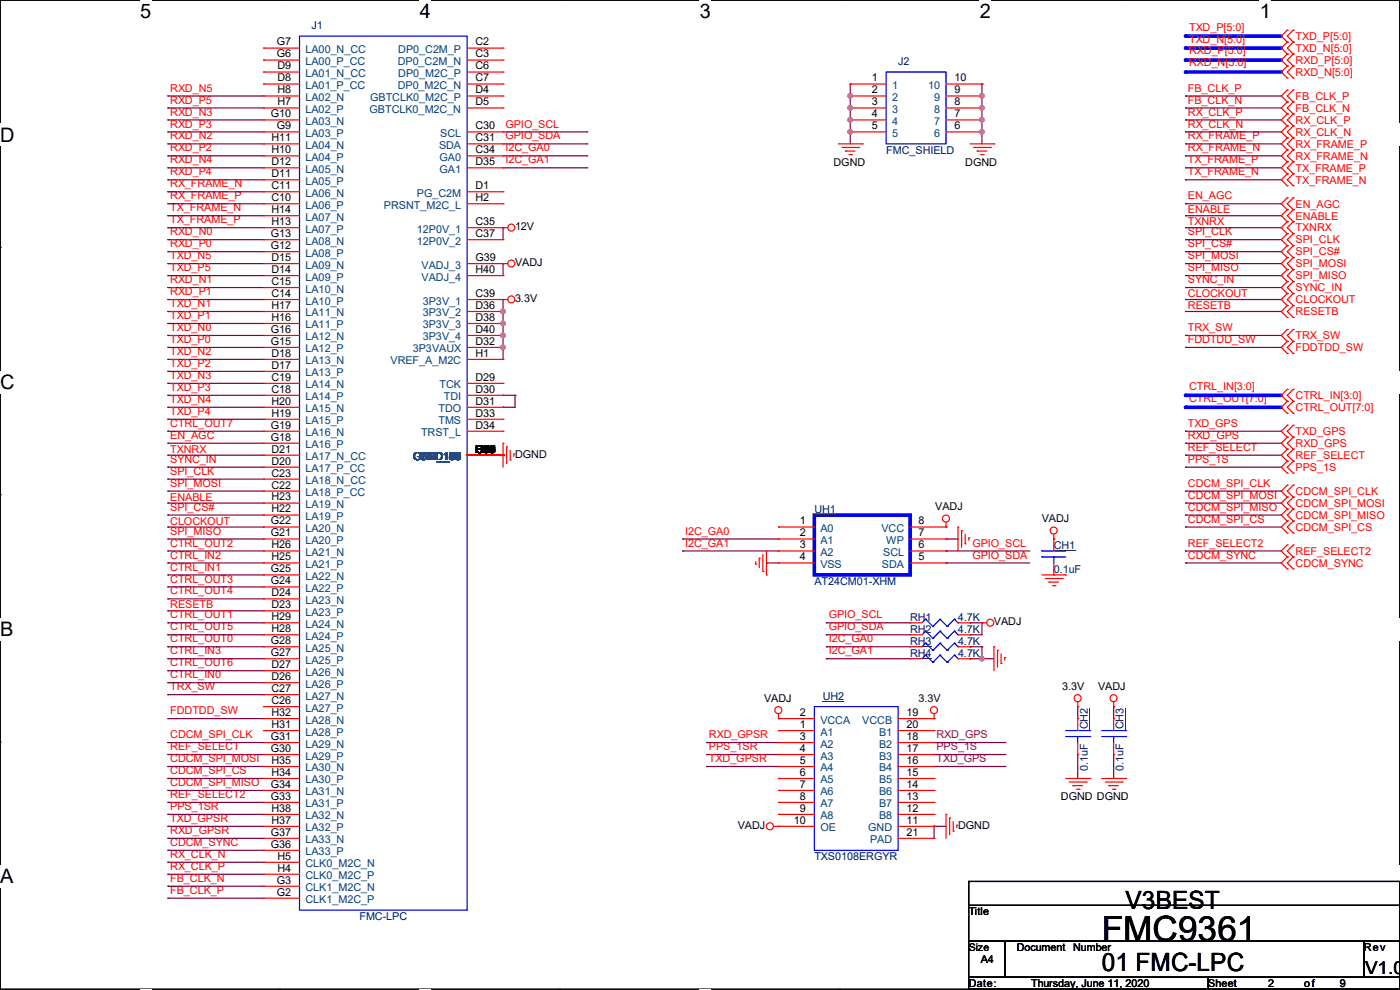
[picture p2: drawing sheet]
<svg xmlns="http://www.w3.org/2000/svg" width="297mm" height="210mm" viewBox="0 0 297 210" stroke-linecap="round" stroke-linejoin="round" font-family="sans-serif">
<defs><g id="words">
<text font-size="7.4" x="233.7" y="199.7">FMC9361</text>
<g font-size="5.3">
<text x="238.8" y="192.8">V3BEST</text>
<text x="233.7" y="206">01 FMC-LPC</text>
</g>
<g font-size="4.2">
<text x="29.7" y="3.9">5</text>
<text x="89.1" y="3.9">4</text>
<text x="148.5" y="3.9">3</text>
<text x="207.9" y="3.9">2</text>
<text x="267.3" y="3.9">1</text>
<text x="0" y="30.1">D</text>
<text x="0" y="82.5">C</text>
<text x="0" y="135">B</text>
<text x="0" y="187.4">A</text>
<text x="297" y="187.4">A</text>
</g>
<text font-size="3.8" x="289.6" y="206.6">V1.0</text>
<g font-size="2.3">
<text x="58.7" y="9.7">G7</text>
<text x="100.9" y="9.7">C2</text>
<text x="58.7" y="12.2">G6</text>
<text x="58.8" y="14.7">D9</text>
<text x="58.8" y="17.3">D8</text>
<text x="100.9" y="12.2">C3</text>
<text x="100.9" y="14.7">C6</text>
<text x="100.9" y="17.3">C7</text>
<text x="185" y="17.3">1</text>
<text x="202.5" y="17.3">10</text>
<text x="58.8" y="19.8">H8</text>
<text x="58.8" y="22.4">H7</text>
<text x="100.9" y="19.8">D4</text>
<text x="100.9" y="22.4">D5</text>
<text x="185" y="19.8">2</text>
<text x="185" y="22.4">3</text>
<text x="202.5" y="22.4">8</text>
<text x="202.5" y="19.8">9</text>
<text x="57.4" y="24.9">G10</text>
<text x="57.6" y="30">H11</text>
<text x="58.7" y="27.4">G9</text>
<text x="100.9" y="27.4">C30</text>
<text x="100.9" y="30">C31</text>
<text x="185" y="24.9">4</text>
<text x="185" y="27.4">5</text>
<text x="202.5" y="27.4">6</text>
<text x="202.5" y="24.9">7</text>
<text x="57.6" y="32.5">H10</text>
<text x="57.6" y="35.1">D12</text>
<text x="100.9" y="32.5">C34</text>
<text x="100.9" y="35.1">D35</text>
<text x="176.8" y="35.1">DGND</text>
<text x="204.8" y="35.1">DGND</text>
<text x="57.6" y="37.6">D11</text>
<text x="57.6" y="40.1">C11</text>
<text x="100.9" y="40.1">D1</text>
<text x="57.6" y="42.7">C10</text>
<text x="57.6" y="45.2">H14</text>
<text x="57.6" y="47.8">H13</text>
<text x="100.9" y="42.7">H2</text>
<text x="100.9" y="47.8">C35</text>
<text x="57.4" y="50.3">G13</text>
<text x="57.4" y="52.8">G12</text>
<text x="100.9" y="50.3">C37</text>
<text x="109.3" y="48.9">12V</text>
<text x="57.6" y="55.4">D15</text>
<text x="57.6" y="57.9">D14</text>
<text x="100.9" y="55.4">G39</text>
<text x="100.9" y="57.9">H40</text>
<text x="109.3" y="56.5">VADJ</text>
<text x="57.6" y="60.5">C15</text>
<text x="57.6" y="63">C14</text>
<text x="57.6" y="65.5">H17</text>
<text x="100.9" y="63">C39</text>
<text x="100.9" y="65.5">D36</text>
<text x="109.3" y="64.1">3.3V</text>
<text x="57.4" y="70.6">G16</text>
<text x="57.6" y="68.1">H16</text>
<text x="100.9" y="68.1">D38</text>
<text x="100.9" y="70.6">D40</text>
<text x="57.4" y="73.2">G15</text>
<text x="57.6" y="75.7">D18</text>
<text x="100.9" y="73.2">D32</text>
<text x="100.9" y="75.7">H1</text>
<text x="57.6" y="78.2">D17</text>
<text x="57.6" y="80.8">C19</text>
<text x="57.6" y="83.3">C18</text>
<text x="100.9" y="80.8">D29</text>
<text x="100.9" y="83.3">D30</text>
<text x="57.6" y="85.9">H20</text>
<text x="57.6" y="88.4">H19</text>
<text x="100.9" y="85.9">D31</text>
<text x="100.9" y="88.4">D33</text>
<text x="57.4" y="90.9">G19</text>
<text x="57.4" y="93.5">G18</text>
<text x="100.9" y="90.9">D34</text>
<text x="57.6" y="96">D21</text>
<text x="57.6" y="98.6">D20</text>
<text x="57.6" y="101.1">C23</text>
<text x="100.9" y="96">C28</text>
<text x="100.9" y="96">C36</text>
<text x="100.9" y="96">G35</text>
<text x="100.9" y="96">G14</text>
<text x="100.9" y="96">H15</text>
<text x="100.9" y="96">C13</text>
<text x="100.9" y="96">H24</text>
<text x="100.9" y="96">G11</text>
<text x="100.9" y="96">D22</text>
<text x="100.9" y="96">C16</text>
<text x="100.9" y="96">D10</text>
<text x="100.9" y="96">C8</text>
<text x="100.9" y="96">G4</text>
<text x="100.9" y="96">D3</text>
<text x="100.9" y="96">D7</text>
<text x="100.9" y="96">D13</text>
<text x="100.9" y="96">H18</text>
<text x="100.9" y="96">C38</text>
<text x="100.9" y="96">C21</text>
<text x="100.9" y="96">G23</text>
<text x="100.9" y="96">D37</text>
<text x="100.9" y="96">C9</text>
<text x="100.9" y="96">H3</text>
<text x="100.9" y="96">D39</text>
<text x="100.9" y="96">C24</text>
<text x="100.9" y="96">C1</text>
<text x="100.9" y="96">C4</text>
<text x="100.9" y="96">G38</text>
<text x="100.9" y="96">H39</text>
<text x="100.9" y="96">H21</text>
<text x="100.9" y="96">H30</text>
<text x="100.9" y="96">C40</text>
<text x="100.9" y="96">H36</text>
<text x="100.9" y="96">D16</text>
<text x="100.9" y="96">C32</text>
<text x="100.9" y="96">C25</text>
<text x="100.9" y="96">H6</text>
<text x="100.9" y="96">C17</text>
<text x="100.9" y="96">G8</text>
<text x="100.9" y="96">C12</text>
<text x="100.9" y="96">C5</text>
<text x="100.9" y="96">H9</text>
<text x="100.9" y="96">G26</text>
<text x="100.9" y="96">G5</text>
<text x="100.9" y="96">G1</text>
<text x="100.9" y="96">G20</text>
<text x="100.9" y="96">D19</text>
<text x="100.9" y="96">H12</text>
<text x="100.9" y="96">G40</text>
<text x="100.9" y="96">D28</text>
<text x="100.9" y="96">C29</text>
<text x="100.9" y="96">D2</text>
<text x="100.9" y="96">C33</text>
<text x="100.9" y="96">G29</text>
<text x="100.9" y="96">G17</text>
<text x="100.9" y="96">D6</text>
<text x="100.9" y="96">G32</text>
<text x="100.9" y="96">C20</text>
<text x="100.9" y="96">H27</text>
<text x="100.9" y="96">D25</text>
<text x="100.9" y="96">H33</text>
<text x="109.3" y="97.1">DGND</text>
<text x="57.6" y="103.6">C22</text>
<text x="57.6" y="106.2">H23</text>
<text x="57.4" y="111.3">G22</text>
<text x="57.4" y="113.8">G21</text>
<text x="57.6" y="108.7">H22</text>
<text x="169.7" y="111.3">1</text>
<text x="169.7" y="113.8">2</text>
<text x="194.9" y="111.3">8</text>
<text x="194.9" y="113.8">7</text>
<text x="198.4" y="108.3">VADJ</text>
<text x="221" y="110.8">VADJ</text>
<text x="57.6" y="116.3">H26</text>
<text x="57.6" y="118.9">H25</text>
<text x="169.7" y="116.3">3</text>
<text x="169.7" y="118.9">4</text>
<text x="194.9" y="116.3">6</text>
<text x="194.9" y="118.9">5</text>
<text x="57.4" y="121.4">G25</text>
<text x="57.4" y="124">G24</text>
<text x="57.6" y="126.5">D24</text>
<text x="57.6" y="129">D23</text>
<text x="57.6" y="131.6">H29</text>
<text x="57.4" y="136.7">G28</text>
<text x="57.6" y="134.1">H28</text>
<text x="210.9" y="132.7">VADJ</text>
<text x="57.4" y="139.2">G27</text>
<text x="57.6" y="141.7">D27</text>
<text x="57.6" y="144.3">D26</text>
<text x="57.6" y="146.8">C27</text>
<text x="57.6" y="149.4">C26</text>
<text x="162.1" y="148.9">VADJ</text>
<text x="194.9" y="148.9">3.3V</text>
<text x="225.3" y="146.4">3.3V</text>
<text x="233" y="146.4">VADJ</text>
<text x="57.6" y="151.9">H32</text>
<text x="57.6" y="154.4">H31</text>
<text x="169.7" y="154.4">1</text>
<text x="169.7" y="151.9">2</text>
<text x="192.3" y="151.9">19</text>
<text x="192.3" y="154.4">20</text>
<text x="57.4" y="157">G31</text>
<text x="57.4" y="159.5">G30</text>
<text x="169.7" y="157">3</text>
<text x="169.7" y="159.5">4</text>
<text x="192.3" y="159.5">17</text>
<text x="192.3" y="157">18</text>
<text x="57.4" y="167.1">G34</text>
<text x="57.6" y="162.1">H35</text>
<text x="57.6" y="164.6">H34</text>
<text x="169.7" y="162.1">5</text>
<text x="169.7" y="164.6">6</text>
<text x="169.7" y="167.1">7</text>
<text x="192.3" y="167.1">14</text>
<text x="192.3" y="164.6">15</text>
<text x="192.3" y="162.1">16</text>
<text x="57.4" y="169.7">G33</text>
<text x="57.6" y="172.2">H38</text>
<text x="169.7" y="169.7">8</text>
<text x="169.7" y="172.2">9</text>
<text x="192.3" y="172.2">12</text>
<text x="192.3" y="169.7">13</text>
<text x="225.1" y="169.8">DGND DGND</text>
<text x="57.4" y="177.3">G37</text>
<text x="57.4" y="179.8">G36</text>
<text x="57.6" y="174.8">H37</text>
<text x="156.5" y="175.9">VADJ</text>
<text x="168.4" y="174.8">10</text>
<text x="192.3" y="174.8">11</text>
<text x="192.3" y="177.3">21</text>
<text x="203.2" y="175.9">DGND</text>
<text x="58.8" y="182.4">H5</text>
<text x="58.8" y="184.9">H4</text>
<text x="58.7" y="187.5">G3</text>
<text x="58.7" y="190">G2</text>
<text x="205.5" y="194.1">Title</text>
<text x="215.7" y="201.8">Document</text>
<text x="227.7" y="201.8">Number</text>
<text x="289.3" y="201.8">Rev</text>
<text x="205.5" y="209.4">Date:</text>
<text x="208.1" y="204.3">A4</text>
<text x="218.7" y="209.4">Thursday, June 11, 2020</text>
<text x="256.3" y="209.4">Sheet</text>
<text x="269" y="209.4">2</text>
<text x="276.6" y="209.4">of</text>
<text x="284.3" y="209.4">9</text>
</g>
<g font-size="2.3" fill="#004080">
<text x="64.8" y="11.3">LA00_N_CC</text>
<text x="84.5" y="11.3">DP0_C2M_P</text>
<text x="64.8" y="13.8">LA00_P_CC</text>
<text x="64.8" y="16.3">LA01_N_CC</text>
<text x="84.4" y="13.8">DP0_C2M_N</text>
<text x="84.5" y="16.3">DP0_M2C_P</text>
<text x="64.8" y="18.9">LA01_P_CC</text>
<text x="64.8" y="21.4">LA02_N</text>
<text x="64.8" y="24">LA02_P</text>
<text x="78.4" y="24">GBTCLK0_M2C_N</text>
<text x="78.5" y="21.4">GBTCLK0_M2C_P</text>
<text x="84.4" y="18.9">DP0_M2C_N</text>
<text x="189.3" y="21.4">2</text>
<text x="189.3" y="24">3</text>
<text x="189.3" y="18.9">1</text>
<text x="196.9" y="18.9">10</text>
<text x="198.2" y="24">8</text>
<text x="198.2" y="21.4">9</text>
<text x="64.8" y="26.5">LA03_N</text>
<text x="64.8" y="29">LA03_P</text>
<text x="93.4" y="29">SCL</text>
<text x="189.3" y="26.5">4</text>
<text x="189.3" y="29">5</text>
<text x="198.2" y="29">6</text>
<text x="198.2" y="26.5">7</text>
<text x="64.8" y="31.6">LA04_N</text>
<text x="64.8" y="34.1">LA04_P</text>
<text x="93.1" y="31.6">SDA</text>
<text x="93.3" y="34.1">GA0</text>
<text x="64.8" y="36.7">LA05_N</text>
<text x="64.8" y="39.2">LA05_P</text>
<text x="64.8" y="41.7">LA06_N</text>
<text x="88.4" y="41.7">PG_C2M</text>
<text x="93.3" y="36.7">GA1</text>
<text x="64.8" y="44.3">LA06_P</text>
<text x="64.8" y="46.8">LA07_N</text>
<text x="81.5" y="44.3">PRSNT_M2C_L</text>
<text x="64.8" y="49.4">LA07_P</text>
<text x="64.8" y="51.9">LA08_N</text>
<text x="88.4" y="49.4">12P0V_1</text>
<text x="88.4" y="51.9">12P0V_2</text>
<text x="64.8" y="54.4">LA08_P</text>
<text x="64.8" y="57">LA09_N</text>
<text x="64.8" y="59.5">LA09_P</text>
<text x="89.5" y="57">VADJ_3</text>
<text x="89.5" y="59.5">VADJ_4</text>
<text x="64.8" y="62.1">LA10_N</text>
<text x="64.8" y="64.6">LA10_P</text>
<text x="89.7" y="64.6">3P3V_1</text>
<text x="64.8" y="67.1">LA11_N</text>
<text x="64.8" y="69.7">LA11_P</text>
<text x="89.7" y="67.1">3P3V_2</text>
<text x="89.7" y="69.7">3P3V_3</text>
<text x="64.8" y="72.2">LA12_N</text>
<text x="64.8" y="74.8">LA12_P</text>
<text x="64.8" y="77.3">LA13_N</text>
<text x="82.8" y="77.3">VREF_A_M2C</text>
<text x="87.6" y="74.8">3P3VAUX</text>
<text x="89.7" y="72.2">3P3V_4</text>
<text x="64.8" y="79.8">LA13_P</text>
<text x="64.8" y="82.4">LA14_N</text>
<text x="93.3" y="82.4">TCK</text>
<text x="64.8" y="84.9">LA14_P</text>
<text x="64.8" y="87.5">LA15_N</text>
<text x="93" y="87.5">TDO</text>
<text x="94.2" y="84.9">TDI</text>
<text x="64.8" y="90">LA15_P</text>
<text x="64.8" y="92.5">LA16_N</text>
<text x="64.8" y="95.1">LA16_P</text>
<text x="89.3" y="92.5">TRST_L</text>
<text x="93" y="90">TMS</text>
<text x="64.8" y="97.6">LA17_N_CC</text>
<text x="64.8" y="100.2">LA17_P_CC</text>
<text x="87.7" y="97.6">GND_115</text>
<text x="87.7" y="97.6">GND_108</text>
<text x="87.7" y="97.6">GND_122</text>
<text x="87.7" y="97.6">GND_125</text>
<text x="87.7" y="97.6">GND_107</text>
<text x="87.7" y="97.6">GND_104</text>
<text x="87.7" y="97.6">GND_123</text>
<text x="87.7" y="97.6">GND_111</text>
<text x="87.7" y="97.6">GND_118</text>
<text x="87.7" y="97.6">GND_116</text>
<text x="87.7" y="97.6">GND_130</text>
<text x="87.7" y="97.6">GND_124</text>
<text x="87.7" y="97.6">GND_127</text>
<text x="87.7" y="97.6">GND_129</text>
<text x="87.7" y="97.6">GND_119</text>
<text x="87.7" y="97.6">GND_106</text>
<text x="87.7" y="97.6">GND_120</text>
<text x="87.7" y="97.6">GND_112</text>
<text x="87.7" y="97.6">GND_105</text>
<text x="87.7" y="97.6">GND_103</text>
<text x="87.7" y="97.6">GND_110</text>
<text x="87.7" y="97.6">GND_121</text>
<text x="87.7" y="97.6">GND_117</text>
<text x="87.7" y="97.6">GND_113</text>
<text x="87.7" y="97.6">GND_109</text>
<text x="87.7" y="97.6">GND_114</text>
<text x="87.7" y="97.6">GND_126</text>
<text x="87.7" y="97.6">GND_128</text>
<text x="88.9" y="97.6">GND_54</text>
<text x="88.9" y="97.6">GND_58</text>
<text x="88.9" y="97.6">GND_47</text>
<text x="88.9" y="97.6">GND_69</text>
<text x="88.9" y="97.6">GND_48</text>
<text x="88.9" y="97.6">GND_65</text>
<text x="88.9" y="97.6">GND_44</text>
<text x="88.9" y="97.6">GND_62</text>
<text x="88.9" y="97.6">GND_64</text>
<text x="88.9" y="97.6">GND_66</text>
<text x="88.9" y="97.6">GND_59</text>
<text x="88.9" y="97.6">GND_51</text>
<text x="88.9" y="97.6">GND_72</text>
<text x="88.9" y="97.6">GND_45</text>
<text x="88.9" y="97.6">GND_73</text>
<text x="88.9" y="97.6">GND_52</text>
<text x="88.9" y="97.6">GND_41</text>
<text x="88.9" y="97.6">GND_42</text>
<text x="88.9" y="97.6">GND_60</text>
<text x="88.9" y="97.6">GND_67</text>
<text x="88.9" y="97.6">GND_56</text>
<text x="88.9" y="97.6">GND_53</text>
<text x="88.9" y="97.6">GND_49</text>
<text x="88.9" y="97.6">GND_46</text>
<text x="88.9" y="97.6">GND_43</text>
<text x="88.9" y="97.6">GND_68</text>
<text x="88.9" y="97.6">GND_71</text>
<text x="88.9" y="97.6">GND_55</text>
<text x="88.9" y="97.6">GND_61</text>
<text x="88.9" y="97.6">GND_57</text>
<text x="88.9" y="97.6">GND_63</text>
<text x="88.9" y="97.6">GND_50</text>
<text x="88.9" y="97.6">GND_70</text>
<text x="64.8" y="102.7">LA18_N_CC</text>
<text x="64.8" y="105.2">LA18_P_CC</text>
<text x="64.8" y="107.8">LA19_N</text>
<text x="64.8" y="110.3">LA19_P</text>
<text x="64.8" y="112.9">LA20_N</text>
<text x="174" y="112.9">A0</text>
<text x="187" y="112.9">VCC</text>
<text x="64.8" y="115.4">LA20_P</text>
<text x="64.8" y="117.9">LA21_N</text>
<text x="174" y="115.4">A1</text>
<text x="174" y="117.9">A2</text>
<text x="187.4" y="117.9">SCL</text>
<text x="188" y="115.4">WP</text>
<text x="64.8" y="120.5">LA21_P</text>
<text x="64.8" y="123">LA22_N</text>
<text x="64.8" y="125.6">LA22_P</text>
<text x="174" y="120.5">VSS</text>
<text x="187.1" y="120.5">SDA</text>
<text x="64.8" y="128.1">LA23_N</text>
<text x="64.8" y="130.6">LA23_P</text>
<text x="64.8" y="133.2">LA24_N</text>
<text x="64.8" y="135.7">LA24_P</text>
<text x="64.8" y="138.3">LA25_N</text>
<text x="64.8" y="140.8">LA25_P</text>
<text x="64.8" y="143.3">LA26_N</text>
<text x="64.8" y="145.9">LA26_P</text>
<text x="64.8" y="148.4">LA27_N</text>
<text x="64.8" y="151">LA27_P</text>
<text x="64.8" y="153.5">LA28_N</text>
<text x="174" y="153.5">VCCA</text>
<text x="182.9" y="153.5">VCCB</text>
<text x="64.8" y="156">LA28_P</text>
<text x="64.8" y="158.6">LA29_N</text>
<text x="64.8" y="161.1">LA29_P</text>
<text x="174" y="156">A1</text>
<text x="174" y="158.6">A2</text>
<text x="174" y="161.1">A3</text>
<text x="186.5" y="161.1">B3</text>
<text x="186.5" y="158.6">B2</text>
<text x="186.5" y="156">B1</text>
<text x="64.8" y="163.7">LA30_N</text>
<text x="64.8" y="166.2">LA30_P</text>
<text x="174" y="163.7">A4</text>
<text x="174" y="166.2">A5</text>
<text x="186.5" y="166.2">B5</text>
<text x="186.5" y="163.7">B4</text>
<text x="64.8" y="168.7">LA31_N</text>
<text x="64.8" y="171.3">LA31_P</text>
<text x="64.8" y="173.8">LA32_N</text>
<text x="174" y="168.7">A6</text>
<text x="174" y="171.3">A7</text>
<text x="174" y="173.8">A8</text>
<text x="186.5" y="173.8">B8</text>
<text x="186.5" y="171.3">B7</text>
<text x="186.5" y="168.7">B6</text>
<text x="64.8" y="176.4">LA32_P</text>
<text x="64.8" y="178.9">LA33_N</text>
<text x="174" y="176.4">OE</text>
<text x="184.2" y="176.4">GND</text>
<text x="184.6" y="178.9">PAD</text>
<text x="64.8" y="181.4">LA33_P</text>
<text x="64.8" y="184">CLK0_M2C_N</text>
<text x="64.8" y="186.5">CLK0_M2C_P</text>
<text x="64.8" y="189.1">CLK1_M2C_N</text>
<text x="64.8" y="191.6">CLK1_M2C_P</text>
</g>
<g font-size="2.3" fill="#000080">
<text x="66.1" y="6.2">J1</text>
<text x="190.5" y="13.8">J2</text>
<text x="188" y="32.6">FMC_SHIELD</text>
<text x="172.8" y="108.8">UH1</text>
<text x="223.6" y="116.4">CH1</text>
<text x="172.8" y="124">AT24CM01-XHM</text>
<text x="223.6" y="121.5">0.1uF</text>
<text x="193.1" y="131.7">RH1</text>
<text x="203.2" y="131.7">4.7K</text>
<text x="193.1" y="134.2">RH2</text>
<text x="193.1" y="136.7">RH3</text>
<text x="203.2" y="134.2">4.7K</text>
<text x="203.2" y="136.7">4.7K</text>
<text x="193.1" y="139.3">RH4</text>
<text x="203.2" y="139.3">4.7K</text>
<text x="174.5" y="148.4">UH2</text>
<text x="230.8" y="154.7" transform="rotate(-90 230.8 154.7)">CH2</text>
<text x="238.4" y="154.7" transform="rotate(-90 238.4 154.7)">CH3</text>
<text x="230.8" y="163.6" transform="rotate(-90 230.8 163.6)">0.1uF</text>
<text x="238.4" y="163.6" transform="rotate(-90 238.4 163.6)">0.1uF</text>
<text x="172.8" y="182.5">TXS0108ERGYR</text>
<text x="76.2" y="195.2">FMC-LPC</text>
</g>
<g font-size="2.3" fill="#f00">
<text x="252.3" y="6.5">TXD_P[5:0]</text>
<text x="252.3" y="9">TXD_N[5:0]</text>
<text x="252.3" y="11.6">RXD_P[5:0]</text>
<text x="274.9" y="8.5">TXD_P[5:0]</text>
<text x="274.9" y="11">TXD_N[5:0]</text>
<text x="252.3" y="14.1">RXD_N[5:0]</text>
<text x="274.9" y="13.5">RXD_P[5:0]</text>
<text x="274.9" y="16.1">RXD_N[5:0]</text>
<text x="36.1" y="19.4">RXD_N5</text>
<text x="36.1" y="22">RXD_P5</text>
<text x="252" y="19.4">FB_CLK_P</text>
<text x="252" y="22">FB_CLK_N</text>
<text x="274.9" y="21.2">FB_CLK_P</text>
<text x="274.9" y="23.7">FB_CLK_N</text>
<text x="36.1" y="24.5">RXD_N3</text>
<text x="36.1" y="27.1">RXD_P3</text>
<text x="36.1" y="29.6">RXD_N2</text>
<text x="107.2" y="27.1">GPIO_SCL</text>
<text x="107.2" y="29.6">GPIO_SDA</text>
<text x="252" y="29.6">RX_FRAME_P</text>
<text x="252" y="24.5">RX_CLK_P</text>
<text x="252" y="27.1">RX_CLK_N</text>
<text x="274.9" y="28.8">RX_CLK_N</text>
<text x="274.9" y="26.2">RX_CLK_P</text>
<text x="36.1" y="34.7">RXD_N4</text>
<text x="36.1" y="32.1">RXD_P2</text>
<text x="107.2" y="32.1">I2C_GA0</text>
<text x="107.2" y="34.7">I2C_GA1</text>
<text x="252" y="32.1">RX_FRAME_N</text>
<text x="252" y="34.7">TX_FRAME_P</text>
<text x="274.9" y="31.3">RX_FRAME_P</text>
<text x="274.9" y="33.9">RX_FRAME_N</text>
<text x="36.1" y="37.2">RXD_P4</text>
<text x="36.1" y="39.8">RX_FRAME_N</text>
<text x="252" y="37.2">TX_FRAME_N</text>
<text x="274.9" y="38.9">TX_FRAME_N</text>
<text x="274.9" y="36.4">TX_FRAME_P</text>
<text x="36.1" y="47.4">TX_FRAME_P</text>
<text x="36.1" y="44.8">TX_FRAME_N</text>
<text x="36.1" y="42.3">RX_FRAME_P</text>
<text x="252" y="42.3">EN_AGC</text>
<text x="252" y="45.3">ENABLE</text>
<text x="252" y="47.8">TXNRX</text>
<text x="274.9" y="46.6">ENABLE</text>
<text x="274.9" y="44">EN_AGC</text>
<text x="36.1" y="49.9">RXD_N0</text>
<text x="36.1" y="52.5">RXD_P0</text>
<text x="252" y="52.5">SPI_CS#</text>
<text x="252" y="49.9">SPI_CLK</text>
<text x="274.9" y="51.6">SPI_CLK</text>
<text x="274.9" y="49.1">TXNRX</text>
<text x="36.1" y="55">TXD_N5</text>
<text x="36.1" y="57.5">TXD_P5</text>
<text x="252" y="57.5">SPI_MISO</text>
<text x="252" y="55">SPI_MOSI</text>
<text x="274.9" y="56.7">SPI_MOSI</text>
<text x="274.9" y="54.2">SPI_CS#</text>
<text x="274.9" y="59.3">SPI_MISO</text>
<text x="36.1" y="60.1">RXD_N1</text>
<text x="36.1" y="62.6">RXD_P1</text>
<text x="36.1" y="65.2">TXD_N1</text>
<text x="252" y="65.6">RESETB</text>
<text x="252" y="63">CLOCKOUT</text>
<text x="252" y="60.1">SYNC_IN</text>
<text x="274.9" y="64.3">CLOCKOUT</text>
<text x="274.9" y="61.8">SYNC_IN</text>
<text x="36.1" y="70.2">TXD_N0</text>
<text x="36.1" y="67.7">TXD_P1</text>
<text x="252" y="70.2">TRX_SW</text>
<text x="274.9" y="66.9">RESETB</text>
<text x="274.9" y="72">TRX_SW</text>
<text x="36.1" y="75.3">TXD_N2</text>
<text x="36.1" y="77.9">TXD_P2</text>
<text x="36.1" y="72.8">TXD_P0</text>
<text x="252" y="72.8">FDDTDD_SW</text>
<text x="274.9" y="74.5">FDDTDD_SW</text>
<text x="36.1" y="80.4">TXD_N3</text>
<text x="36.1" y="82.9">TXD_P3</text>
<text x="252.3" y="82.7">CTRL_IN[3:0]</text>
<text x="36.1" y="85.5">TXD_N4</text>
<text x="36.1" y="88">TXD_P4</text>
<text x="252.3" y="85.2">CTRL_OUT[7:0]</text>
<text x="274.9" y="87.2">CTRL_OUT[7:0]</text>
<text x="274.9" y="84.7">CTRL_IN[3:0]</text>
<text x="36.1" y="93.1">EN_AGC</text>
<text x="36.1" y="90.6">CTRL_OUT7</text>
<text x="252" y="95.6">REF_SELECT</text>
<text x="252" y="90.6">TXD_GPS</text>
<text x="252" y="93.1">RXD_GPS</text>
<text x="274.9" y="92.3">TXD_GPS</text>
<text x="274.9" y="94.8">RXD_GPS</text>
<text x="36.1" y="100.7">SPI_CLK</text>
<text x="36.1" y="98.2">SYNC_IN</text>
<text x="36.1" y="96.1">TXNRX</text>
<text x="252" y="98.2">PPS_1S</text>
<text x="274.9" y="97.4">REF_SELECT</text>
<text x="274.9" y="99.9">PPS_1S</text>
<text x="36.1" y="103.3">SPI_MOSI</text>
<text x="36.1" y="106.2">ENABLE</text>
<text x="252" y="105.8">CDCM_SPI_MOSI</text>
<text x="252" y="103.3">CDCM_SPI_CLK</text>
<text x="274.9" y="105">CDCM_SPI_CLK</text>
<text x="274.9" y="107.5">CDCM_SPI_MOSI</text>
<text x="36.1" y="113.4">SPI_MISO</text>
<text x="36.1" y="111.3">CLOCKOUT</text>
<text x="36.1" y="108.3">SPI_CS#</text>
<text x="145.3" y="113.4">I2C_GA0</text>
<text x="252" y="110.9">CDCM_SPI_CS</text>
<text x="252" y="108.3">CDCM_SPI_MISO</text>
<text x="274.9" y="112.6">CDCM_SPI_CS</text>
<text x="274.9" y="110.1">CDCM_SPI_MISO</text>
<text x="36.1" y="118.5">CTRL_IN2</text>
<text x="36.1" y="115.9">CTRL_OUT2</text>
<text x="145.3" y="115.9">I2C_GA1</text>
<text x="206.3" y="115.9">GPIO_SCL</text>
<text x="206.3" y="118.5">GPIO_SDA</text>
<text x="252" y="115.9">REF_SELECT2</text>
<text x="252" y="118.5">CDCM_SYNC</text>
<text x="274.9" y="117.7">REF_SELECT2</text>
<text x="36.1" y="123.6">CTRL_OUT3</text>
<text x="36.1" y="121">CTRL_IN1</text>
<text x="274.9" y="120.2">CDCM_SYNC</text>
<text x="36.1" y="129.1">RESETB</text>
<text x="36.1" y="126.1">CTRL_OUT4</text>
<text x="36.1" y="131.2">CTRL_OUT1</text>
<text x="175.8" y="131.2">GPIO_SCL</text>
<text x="36.1" y="136.3">CTRL_OUT0</text>
<text x="36.1" y="133.7">CTRL_OUT5</text>
<text x="175.8" y="133.7">GPIO_SDA</text>
<text x="175.8" y="136.3">I2C_GA0</text>
<text x="36.1" y="143.9">CTRL_IN0</text>
<text x="36.1" y="141.4">CTRL_OUT6</text>
<text x="36.1" y="138.8">CTRL_IN3</text>
<text x="175.8" y="138.8">I2C_GA1</text>
<text x="36.1" y="146.4">TRX_SW</text>
<text x="36.1" y="151.5">FDDTDD_SW</text>
<text x="36.1" y="159.1">REF_SELECT</text>
<text x="36.1" y="156.6">CDCM_SPI_CLK</text>
<text x="36.1" y="161.7">CDCM_SPI_MOSI</text>
<text x="150.4" y="159.1">PPS_1SR</text>
<text x="150.4" y="161.7">TXD_GPSR</text>
<text x="150.4" y="156.6">RXD_GPSR</text>
<text x="36.1" y="166.7">CDCM_SPI_MISO</text>
<text x="36.1" y="164.2">CDCM_SPI_CS</text>
<text x="36.1" y="169.3">REF_SELECT2</text>
<text x="36.1" y="171.8">PPS_1SR</text>
<text x="36.1" y="179.4">CDCM_SYNC</text>
<text x="36.1" y="176.9">RXD_GPSR</text>
<text x="36.1" y="174.4">TXD_GPSR</text>
<text x="36.1" y="182">RX_CLK_N</text>
<text x="36.1" y="184.5">RX_CLK_P</text>
<text x="36.1" y="189.6">FB_CLK_P</text>
<text x="36.1" y="187.1">FB_CLK_N</text>
</g>
<g font-size="2.3" fill="#804000">
<text x="198.7" y="159.1">PPS_1S</text>
<text x="198.7" y="161.7">TXD_GPS</text>
<text x="198.7" y="156.6">RXD_GPS</text>
</g>
<text font-size="2.2" x="205.5" y="201.7">Size</text>
</g></defs>
<path d="M0 0h297v209.8h-297z" fill="none" stroke="#000" stroke-width=".25"/>
<g fill="#fff">
<path d="M29.7 0h2.4v4.8h-2.4z"/>
<path d="M29.7 209.8h2.4v.2h-2.4z"/>
</g>
<path d="M59.4 0h.1M59.4 209.8h.1" fill="none" stroke="#000" stroke-width=".25"/>
<g fill="#fff">
<path d="M89.1 0h2.3v4.8h-2.3z"/>
<path d="M89.1 209.8h2.3v.2h-2.3z"/>
</g>
<path d="M118.8 0h.1M118.8 209.8h.1" fill="none" stroke="#000" stroke-width=".25"/>
<g fill="#fff">
<path d="M148.5 0h2.3v4.8h-2.3z"/>
<path d="M148.5 209.8h2.3v.2h-2.3z"/>
</g>
<path d="M178.2 0h.1M178.2 209.8h.1" fill="none" stroke="#000" stroke-width=".25"/>
<g fill="#fff">
<path d="M207.9 0h2.3v4.8h-2.3z"/>
<path d="M207.9 209.8h2.3v.2h-2.3z"/>
</g>
<path d="M237.6 0h.1M237.6 209.8h.1" fill="none" stroke="#000" stroke-width=".25"/>
<g fill="#fff">
<path d="M267.3 0h2.3v4.8h-2.3z"/>
<path d="M267.3 209.8h2.3v.2h-2.3z"/>
<path d="M0 26.2h3.1v4.8h-3.1z"/>
<path d="M297 26.2v4.8z"/>
<path d="M0 78.7h3.1v4.7h-3.1z"/>
<path d="M297 78.7v4.7z"/>
</g>
<path d="M0 52.5h.1M297 52.5h.1" fill="none" stroke="#000" stroke-width=".25"/>
<g fill="#fff">
<path d="M0 131.1h2.9v4.8h-2.9z"/>
<path d="M297 131.1v4.8z"/>
</g>
<path d="M0 104.9h.1M297 104.9h.1" fill="none" stroke="#000" stroke-width=".25"/>
<g fill="#fff">
<path d="M0 183.6h2.9v4.7h-2.9z"/>
<path d="M296.9 183.6h.1v4.7h-.1z"/>
</g>
<path d="M0 157.4h.1M297 157.4h.1" fill="none" stroke="#000" stroke-width=".25"/>
<path d="M251.5 86.4h20.3" fill="none" stroke="#00f" stroke-width=".76"/>
<circle cx="251.5" cy="86.4" r=".38" fill="#00f"/>
<g fill="none" stroke="#800040" stroke-width=".25">
<path d="M251.5 30.5h.1M251.5 33.1h.1M251.5 25.4h.1M251.5 28h.1M251.5 35.6h.1M251.5 38.1h.1M251.5 20.4h.1M251.5 22.9h.1M251.5 30.5h20.3M251.5 33.1h20.3M251.5 25.4h20.3M251.5 28h20.3"/>
<path d="M251.5 35.6h20.3M251.5 38.1h20.3M251.5 20.4h20.3M251.5 22.9h20.3M251.5 43.2h.1M251.5 58.5h.1M251.5 45.8h.1M251.5 55.9h.1M251.5 53.4h.1M251.5 50.8h.1M251.5 48.3h.1M251.5 43.2h20.3"/>
<path d="M251.5 58.5h20.3M251.5 45.8h20.3M251.5 55.9h20.3M251.5 53.4h20.3M251.5 50.8h20.3M251.5 48.3h20.3M251.5 66.1h.1M251.5 63.5h.1M251.5 61h.1M251.5 71.2h.1M251.5 73.7h.1M251.5 66.1h20.3"/>
<path d="M251.5 63.5h20.3M251.5 61h20.3M251.5 71.2h20.3M251.5 73.7h20.3"/>
</g>
<path d="M251.5 83.9h20.3" fill="none" stroke="#00f" stroke-width=".76"/>
<circle cx="251.5" cy="83.9" r=".38" fill="#00f"/>
<path d="M35.6 182.9h.1M35.6 185.5h.1M35.6 190.5h.1M35.6 188h.1M35.6 182.9h20.3M35.6 185.5h20.3M35.6 190.5h20.3M35.6 188h20.3" fill="none" stroke="#800040" stroke-width=".25"/>
<path d="M251.5 7.7h20.3" fill="none" stroke="#00f" stroke-width=".76"/>
<circle cx="251.5" cy="7.7" r=".38" fill="#00f"/>
<path d="M251.5 10.2h20.3" fill="none" stroke="#00f" stroke-width=".76"/>
<circle cx="251.5" cy="10.2" r=".38" fill="#00f"/>
<path d="M251.5 12.7h20.3" fill="none" stroke="#00f" stroke-width=".76"/>
<circle cx="251.5" cy="12.7" r=".38" fill="#00f"/>
<path d="M251.5 15.3h20.3" fill="none" stroke="#00f" stroke-width=".76"/>
<circle cx="251.5" cy="15.3" r=".38" fill="#00f"/>
<g fill="none" stroke="#800040" stroke-width=".25">
<path d="M180.4 17.8h.1M180.4 17.8v12.7M208.3 17.8h.1M208.3 17.8v12.7M35.6 35.6h.1M35.6 38.1h.1M35.6 25.4h.1M35.6 28h.1M35.6 30.5h.1M35.6 33.1h.1M35.6 20.4h.1M35.6 22.9h.1"/>
<path d="M35.6 28h20.3M35.6 30.5h20.3M35.6 33.1h20.3M35.6 35.6h20.3M35.6 38.1h20.3M35.6 25.4h20.3M35.6 20.4h20.3M35.6 22.9h20.3M106.7 28h17.8M106.7 30.5h17.8M106.7 33.1h17.8M106.7 35.6h17.8"/>
<path d="M124.5 28h.1M124.5 30.5h.1M124.5 33.1h.1M124.5 35.6h.1M180.4 25.4h.1M180.4 20.4h.1M180.4 28h.1M180.4 22.9h.1M208.3 20.4h.1M208.3 28h.1M208.3 22.9h.1M208.3 25.4h.1"/>
<path d="M35.6 50.8h.1M35.6 53.4h.1M35.6 55.9h.1M35.6 58.5h.1M35.6 48.3h.1M35.6 45.8h.1M35.6 43.2h.1M35.6 40.7h.1M35.6 50.8h20.3M35.6 53.4h20.3M35.6 55.9h20.3M35.6 58.5h20.3"/>
<path d="M35.6 48.3h20.3M35.6 45.8h20.3M35.6 43.2h20.3M35.6 40.7h20.3M106.7 48.3h.1M106.7 55.9h.1M106.7 48.3v2.5M106.7 55.9v2.6M35.6 61h.1M35.6 63.5h.1M35.6 76.2h.1M35.6 78.8h.1"/>
<path d="M35.6 71.2h.1M35.6 73.7h.1M35.6 66.1h.1M35.6 68.6h.1M35.6 61h20.3M35.6 63.5h20.3M35.6 76.2h20.3M35.6 78.8h20.3M35.6 71.2h20.3M35.6 73.7h20.3M35.6 66.1h20.3M35.6 68.6h20.3"/>
<path d="M106.7 63.5h.1M106.7 66.1h.1M106.7 68.6h.1M106.7 71.2h.1M106.7 73.7h.1M106.7 63.5v12.7M35.6 81.3h.1M35.6 83.9h.1M35.6 99.1h.1M35.6 96.6h.1M35.6 94h.1M35.6 91.5h.1"/>
<path d="M35.6 86.4h.1M35.6 88.9h.1M35.6 83.9h20.3M35.6 86.4h20.3M35.6 96.6h20.3M35.6 99.1h20.3M35.6 91.5h20.3M35.6 94h20.3M35.6 81.3h20.3M35.6 88.9h20.3M106.7 83.9h.1M106.7 86.4h.1"/>
<path d="M106.7 83.9h2.6M109.3 83.9h.1M109.3 83.9v2.5h-2.6M251.5 96.6h.1M251.5 99.1h.1M251.5 91.5h.1M251.5 94h.1M251.5 96.6h20.3M251.5 99.1h20.3M251.5 91.5h20.3M251.5 94h20.3M35.6 104.2h.1"/>
<path d="M35.6 101.6h.1M35.6 114.3h.1M35.6 111.8h.1M35.6 109.3h.1M35.6 106.7h.1M35.6 119.4h.1M35.6 116.9h.1M35.6 114.3h20.3M35.6 116.9h20.3M35.6 119.4h20.3M35.6 106.7h20.3M35.6 111.8h20.3"/>
<path d="M35.6 104.2h20.3M35.6 109.3h20.3M35.6 101.6h20.3M144.8 114.3h.1M144.8 116.9h.1M144.8 114.3h20.3M144.8 116.9h20.3M162.6 119.4h.1M162.6 119.4h2.5M200.7 114.3h.1M200.7 116.9h.1M200.7 119.4h.1"/>
<path d="M200.7 114.3h2.5M200.7 116.9h17.8M200.7 119.4h17.8M251.5 106.7h.1M251.5 111.8h.1M251.5 104.2h.1M251.5 109.3h.1M251.5 116.9h.1M251.5 119.4h.1M251.5 116.9h20.3M251.5 119.4h20.3M251.5 106.7h20.3"/>
<path d="M251.5 111.8h20.3M251.5 104.2h20.3M251.5 109.3h20.3M35.6 129.6h.1M35.6 127h.1M35.6 124.5h.1M35.6 122h.1M35.6 139.7h.1M35.6 137.2h.1M35.6 134.7h.1M35.6 132.1h.1M35.6 132.1h20.3"/>
<path d="M35.6 134.7h20.3M35.6 137.2h20.3M35.6 139.7h20.3M35.6 129.6h20.3M35.6 127h20.3M35.6 124.5h20.3M35.6 122h20.3M175.3 132.1h.1M175.3 134.7h.1M175.3 137.2h.1M175.3 139.7h.1M175.3 132.1h17.8"/>
<path d="M175.3 134.7h17.8M175.3 137.2h17.8M175.3 139.7h17.8M205.8 134.7h.1M205.8 132.1h.1M205.8 139.7h.1M205.8 137.2h.1M205.8 132.1h2.5M205.8 137.2h2.5M205.8 139.7h5.1M208.3 132.1h.1M208.3 137.2h.1"/>
<path d="M208.3 139.7h.1M208.3 132.1v2.6h-2.5M208.3 137.2v2.5M35.6 147.4h.1M35.6 152.4h.1M35.6 144.8h.1M35.6 142.3h.1M35.6 157.5h.1M35.6 147.4h20.3M35.6 152.4h20.3M35.6 157.5h20.3M35.6 144.8h20.3"/>
<path d="M35.6 142.3h20.3M149.9 157.5h.1M149.9 157.5h15.2M198.2 157.5h.1M198.2 157.5h15.2M228.6 149.9h.1M228.6 149.9v2.5M236.3 149.9h.1M236.3 149.9v2.5M35.6 160.1h.1M35.6 170.2h.1M35.6 167.7h.1"/>
<path d="M35.6 177.8h.1M35.6 165.1h.1M35.6 162.6h.1M35.6 175.3h.1M35.6 172.8h.1M35.6 160.1h20.3M35.6 162.6h20.3M35.6 175.3h20.3M35.6 170.2h20.3M35.6 167.7h20.3M35.6 177.8h20.3M35.6 165.1h20.3"/>
<path d="M35.6 172.8h20.3M149.9 160.1h.1M149.9 162.6h.1M149.9 160.1h15.2M149.9 162.6h15.2M198.2 160.1h.1M198.2 162.6h.1M198.2 175.3h.1M198.2 160.1h15.2M198.2 162.6h15.2M198.2 175.3h2.5M198.2 175.3v2.5"/>
<path d="M228.6 160.1h.1M228.6 160.1v5M236.3 160.1h.1M236.3 160.1v5M35.6 180.4h.1M35.6 180.4h20.3"/>
</g>
<g fill="#f0f" stroke="#f0f" stroke-width=".25">
<circle cx="180.4" cy="28" r=".49"/>
<circle cx="180.4" cy="25.4" r=".49"/>
<circle cx="180.4" cy="22.9" r=".49"/>
<circle cx="180.4" cy="20.3" r=".49"/>
<circle cx="208.3" cy="22.9" r=".49"/>
<circle cx="208.3" cy="20.3" r=".49"/>
<circle cx="208.3" cy="28" r=".49"/>
<circle cx="208.3" cy="25.4" r=".49"/>
<circle cx="106.7" cy="66.1" r=".49"/>
<circle cx="106.7" cy="68.6" r=".49"/>
<circle cx="106.7" cy="73.7" r=".49"/>
<circle cx="106.7" cy="71.1" r=".49"/>
<circle cx="208.3" cy="139.7" r=".49"/>
</g>
<g fill="none" stroke="#f00" stroke-width=".25">
<path d="M55.9 10.2h.1M55.9 12.7h.1M55.9 15.3h.1M55.9 17.8h.1M55.9 10.2h7.6M55.9 12.7h7.6M55.9 15.3h7.6M55.9 17.8h7.6M99.1 10.2h7.6M99.1 12.7h7.6M99.1 15.3h7.6M99.1 17.8h7.6"/>
<path d="M106.7 10.2h.1M106.7 12.7h.1M106.7 15.3h.1M106.7 17.8h.1M180.4 17.8h.1M180.4 17.8h7.6M200.7 17.8h7.6M208.3 17.8h.1M273.1 19.1h.1M273.1 6.4h.1M273.1 8.9h.1M273.1 11.5h.1"/>
<path d="M273.1 14h.1M273.1 16.6h.1M273.1 19.1l-1.3 1.3 1.3 1.2M273.1 6.4l-1.3 1.3 1.3 1.2M273.1 8.9l-1.3 1.3 1.3 1.3M273.1 11.5l-1.3 1.2 1.3 1.3M273.1 14l-1.3 1.3 1.3 1.3M274.4 19.1h.1M274.4 8.9h.1M274.4 6.4h.1M274.4 11.5h.1M274.4 14h.1"/>
<path d="M274.4 16.6h.1M274.4 19.1l-1.3 1.3 1.3 1.2M274.4 6.4l-1.3 1.3 1.3 1.2M274.4 8.9l-1.3 1.3 1.3 1.3M274.4 11.5l-1.3 1.2 1.3 1.3M274.4 14l-1.3 1.3 1.3 1.3M55.9 20.4h.1M55.9 22.9h.1M55.9 25.4h.1M55.9 28h.1M55.9 30.5h.1M55.9 33.1h.1"/>
<path d="M55.9 35.6h.1M55.9 38.1h.1M55.9 30.5h7.6M55.9 20.4h7.6M55.9 22.9h7.6M55.9 25.4h7.6M55.9 28h7.6M55.9 33.1h7.6M55.9 35.6h7.6M55.9 38.1h7.6M99.1 30.5h7.6M99.1 20.4h7.6"/>
<path d="M99.1 22.9h7.6M99.1 28h7.6M99.1 33.1h7.6M99.1 35.6h7.6M106.7 20.4h.1M106.7 22.9h.1M106.7 28h.1M106.7 30.5h.1M106.7 33.1h.1M106.7 35.6h.1M177.8 30.5h5.1M178.6 31.3h3.6"/>
<path d="M179.4 32h.1M179.4 32h2M180.1 32.8h.5M180.4 20.4h.1M180.4 22.9h.1M180.4 25.4h.1M180.4 28h.1M180.4 20.4h7.6M180.4 22.9h7.6M180.4 25.4h7.6M180.4 28h7.6M180.6 32.8h.1"/>
<path d="M182.2 31.3h.1M182.9 30.5h.1M200.7 20.4h7.6M200.7 22.9h7.6M200.7 25.4h7.6M200.7 28h7.6M205.8 30.5h5.1M206.5 31.3h3.6M207.3 32h.1M207.3 32h2M208.1 32.8h.5M208.3 28h.1"/>
<path d="M208.3 25.4h.1M208.3 22.9h.1M208.3 20.4h.1M208.6 32.8h.1M210.1 31.3h.1M210.9 30.5h.1M273.1 21.6h.1M273.1 29.3h.1M273.1 31.8h.1M273.1 26.7h.1M273.1 24.2h.1M273.1 36.9h.1"/>
<path d="M273.1 39.4h.1M273.1 34.3h.1M273.1 29.3l-1.3 1.2 1.3 1.3M273.1 26.7l-1.3 1.3 1.3 1.3M273.1 24.2l-1.3 1.2 1.3 1.3M273.1 21.6l-1.3 1.3 1.3 1.3M273.1 36.9l-1.3 1.2 1.3 1.3M273.1 34.3l-1.3 1.3 1.3 1.3M273.1 31.8l-1.3 1.3 1.3 1.2M274.4 21.6h.1M274.4 31.8h.1M274.4 29.3h.1"/>
<path d="M274.4 26.7h.1M274.4 24.2h.1M274.4 39.4h.1M274.4 36.9h.1M274.4 34.3h.1M274.4 29.3l-1.3 1.2 1.3 1.3M274.4 26.7l-1.3 1.3 1.3 1.3M274.4 24.2l-1.3 1.2 1.3 1.3M274.4 21.6l-1.3 1.3 1.3 1.3M274.4 36.9l-1.3 1.2 1.3 1.3M274.4 34.3l-1.3 1.3 1.3 1.3M274.4 31.8l-1.3 1.3 1.3 1.2"/>
<path d="M55.9 40.7h.1M55.9 43.2h.1M55.9 45.8h.1M55.9 48.3h.1M55.9 50.8h.1M55.9 53.4h.1M55.9 55.9h.1M55.9 58.5h.1M55.9 48.3h7.6M55.9 55.9h7.6M55.9 40.7h7.6M55.9 43.2h7.6"/>
<path d="M55.9 45.8h7.6M55.9 50.8h7.6M55.9 53.4h7.6M55.9 58.5h7.6M99.1 48.3h8.6M99.1 55.9h8.6M99.1 40.7h7.6M99.1 43.2h7.6M99.1 50.8h7.6M99.1 58.5h7.6M106.7 48.3h.1M106.7 55.9h.1"/>
<path d="M106.7 40.7h.1M106.7 43.2h.1M106.7 50.8h.1M106.7 58.5h.1M273.1 44.5h.1M273.1 47h.1M273.1 42h.1M273.1 54.7h.1M273.1 57.2h.1M273.1 52.1h.1M273.1 49.6h.1M273.1 59.7h.1"/>
<path d="M273.1 44.5l-1.3 1.3 1.3 1.2M273.1 42l-1.3 1.2 1.3 1.3M273.1 54.7l-1.3 1.2 1.3 1.3M273.1 52.1l-1.3 1.3 1.3 1.3M273.1 49.6l-1.3 1.2 1.3 1.3M273.1 47l-1.3 1.3 1.3 1.3M273.1 59.7l-1.3 1.3 1.3 1.3M273.1 57.2l-1.3 1.3 1.3 1.2M274.4 47h.1M274.4 44.5h.1M274.4 42h.1M274.4 57.2h.1"/>
<path d="M274.4 54.7h.1M274.4 52.1h.1M274.4 49.6h.1M274.4 59.7h.1M274.4 44.5l-1.3 1.3 1.3 1.2M274.4 42l-1.3 1.2 1.3 1.3M274.4 54.7l-1.3 1.2 1.3 1.3M274.4 52.1l-1.3 1.3 1.3 1.3M274.4 49.6l-1.3 1.2 1.3 1.3M274.4 47l-1.3 1.3 1.3 1.3M274.4 59.7l-1.3 1.3 1.3 1.3M274.4 57.2l-1.3 1.3 1.3 1.2"/>
<path d="M55.9 61h.1M55.9 63.5h.1M55.9 66.1h.1M55.9 68.6h.1M55.9 71.2h.1M55.9 73.7h.1M55.9 76.2h.1M55.9 78.8h.1M55.9 63.5h7.6M55.9 61h7.6M55.9 66.1h7.6M55.9 68.6h7.6"/>
<path d="M55.9 71.2h7.6M55.9 73.7h7.6M55.9 76.2h7.6M55.9 78.8h7.6M99.1 63.5h8.6M99.1 66.1h7.6M99.1 68.6h7.6M99.1 71.2h7.6M99.1 73.7h7.6M99.1 76.2h7.6M106.7 63.5h.1M106.7 66.1h.1"/>
<path d="M106.7 68.6h.1M106.7 71.2h.1M106.7 73.7h.1M106.7 76.2h.1M273.1 64.8h.1M273.1 67.4h.1M273.1 62.3h.1M273.1 69.9h.1M273.1 72.4h.1M273.1 75h.1M273.1 64.8l-1.3 1.3 1.3 1.3M273.1 62.3l-1.3 1.2 1.3 1.3"/>
<path d="M273.1 69.9l-1.3 1.3 1.3 1.2M273.1 72.4l-1.3 1.3 1.3 1.3M274.4 67.4h.1M274.4 64.8h.1M274.4 62.3h.1M274.4 72.4h.1M274.4 69.9h.1M274.4 75h.1M274.4 64.8l-1.3 1.3 1.3 1.3M274.4 62.3l-1.3 1.2 1.3 1.3M274.4 69.9l-1.3 1.3 1.3 1.2M274.4 72.4l-1.3 1.3 1.3 1.3"/>
<path d="M55.9 81.3h.1M55.9 83.9h.1M55.9 86.4h.1M55.9 88.9h.1M55.9 91.5h.1M55.9 94h.1M55.9 96.6h.1M55.9 99.1h.1M55.9 81.3h7.6M55.9 83.9h7.6M55.9 86.4h7.6M55.9 88.9h7.6"/>
<path d="M55.9 91.5h7.6M55.9 94h7.6M55.9 96.6h7.6M55.9 99.1h7.6M99.1 81.3h7.6M99.1 83.9h7.6M99.1 86.4h7.6M99.1 88.9h7.6M99.1 91.5h7.6M99.1 96.6h7.6M106.7 94h.1M106.7 81.3h.1"/>
<path d="M106.7 83.9h.1M106.7 86.4h.1M106.7 88.9h.1M106.7 91.5h.1M106.7 96.6h.1M106.7 94v5.1M107.5 94.8h.1M107.5 94.8v3.5M108.2 97.6h.1M108.2 95.5v2.1M109 96.3h.1M109 96.3v.5"/>
<path d="M273.1 85.1h.1M273.1 87.7h.1M273.1 82.6h.1M273.1 90.2h.1M273.1 92.8h.1M273.1 95.3h.1M273.1 97.8h.1M273.1 85.1l-1.3 1.3 1.3 1.3M273.1 82.6l-1.3 1.3 1.3 1.2M273.1 90.2l-1.3 1.3 1.3 1.3M273.1 92.8l-1.3 1.2 1.3 1.3M273.1 95.3l-1.3 1.3 1.3 1.2"/>
<path d="M273.1 97.8l-1.3 1.3 1.3 1.3M274.4 87.7h.1M274.4 85.1h.1M274.4 82.6h.1M274.4 92.8h.1M274.4 90.2h.1M274.4 95.3h.1M274.4 97.8h.1M274.4 85.1l-1.3 1.3 1.3 1.3M274.4 82.6l-1.3 1.3 1.3 1.2M274.4 90.2l-1.3 1.3 1.3 1.3M274.4 92.8l-1.3 1.2 1.3 1.3"/>
<path d="M274.4 95.3l-1.3 1.3 1.3 1.2M274.4 97.8l-1.3 1.3 1.3 1.3M55.9 101.6h.1M55.9 104.2h.1M55.9 106.7h.1M55.9 109.3h.1M55.9 111.8h.1M55.9 114.3h.1M55.9 116.9h.1M55.9 119.4h.1M55.9 111.8h7.6M55.9 114.3h7.6"/>
<path d="M55.9 116.9h7.6M55.9 119.4h7.6M55.9 101.6h7.6M55.9 104.2h7.6M55.9 106.7h7.6M55.9 109.3h7.6M160.3 119.7h.1M160.3 119.2v.5M161.1 118.4h.1M161.1 118.4v2M161.8 117.6v3.6M162.6 116.9v5.1"/>
<path d="M165.1 111.8h.1M165.1 114.3h.1M165.1 116.9h.1M165.1 119.4h.1M165.1 111.8h7.7M165.1 114.3h7.7M165.1 116.9h7.7M165.1 119.4h7.7M193.1 111.8h7.6M193.1 114.3h7.6M193.1 116.9h7.6M193.1 119.4h7.6"/>
<path d="M200.7 111.8h.1M200.7 114.3h.1M200.7 116.9h.1M200.7 119.4h.1M200.7 110.8v1M203.2 111.8h.1M203.2 111.8v5.1M204 112.6h.1M204 112.6v3.5M204.8 115.4h.1M204.8 113.3v2.1M205.5 114.1h.1"/>
<path d="M205.5 114.1v.5M223.6 114.3h.1M223.6 113.3v3.6M223.6 119.4v2.6M273.1 102.9h.1M273.1 105.5h.1M273.1 108h.1M273.1 110.5h.1M273.1 113.1h.1M273.1 115.6h.1M273.1 118.2h.1M273.1 100.4h.1"/>
<path d="M273.1 102.9l-1.3 1.3 1.3 1.3M273.1 105.5l-1.3 1.2 1.3 1.3M273.1 110.5l-1.3 1.3 1.3 1.3M273.1 108l-1.3 1.3 1.3 1.2M273.1 115.6l-1.3 1.3 1.3 1.3M273.1 118.2l-1.3 1.2 1.3 1.3M274.4 105.5h.1M274.4 102.9h.1M274.4 108h.1M274.4 113.1h.1M274.4 110.5h.1M274.4 118.2h.1"/>
<path d="M274.4 115.6h.1M274.4 100.4h.1M274.4 102.9l-1.3 1.3 1.3 1.3M274.4 105.5l-1.3 1.2 1.3 1.3M274.4 110.5l-1.3 1.3 1.3 1.3M274.4 108l-1.3 1.3 1.3 1.2M274.4 115.6l-1.3 1.3 1.3 1.3M274.4 118.2l-1.3 1.2 1.3 1.3M55.9 122h.1M55.9 124.5h.1M55.9 127h.1M55.9 129.6h.1"/>
<path d="M55.9 132.1h.1M55.9 134.7h.1M55.9 137.2h.1M55.9 139.7h.1M55.9 122h7.6M55.9 132.1h7.6M55.9 124.5h7.6M55.9 127h7.6M55.9 129.6h7.6M55.9 134.7h7.6M55.9 137.2h7.6M55.9 139.7h7.6"/>
<path d="M161.8 121.2h.1M162.6 122h.1M193.1 132.1h.1M193.1 134.7h.1M193.1 137.2h.1M193.1 139.7h.1M193.1 132.1h2.5M193.1 134.7h2.5M193.1 137.2h2.5M193.1 139.7h2.5M203.2 132.1h2.6M203.2 134.7h2.6"/>
<path d="M203.2 137.2h2.6M203.2 139.7h2.6M205.8 132.1h.1M205.8 134.7h.1M205.8 137.2h.1M205.8 139.7h.1M208.3 132.1h.1M208.3 132.1h1M210.9 137.2h.1M210.9 137.2v5.1M211.6 138h.1M211.6 138v3.5"/>
<path d="M212.4 138.7v2.1M213.1 139.5h.1M213.1 139.5v.5M221 122h5.1M221.8 122.7h3.5M222.5 123.5h.1M222.5 123.5h2.1M223.3 124.2h.5M223.6 122h.1M223.8 124.2h.1M225.3 122.7h.1M226.1 122h.1"/>
<path d="M273.1 120.7h.1M274.4 120.7h.1M55.9 142.3h.1M55.9 144.8h.1M55.9 147.4h.1M55.9 149.9h.1M55.9 152.4h.1M55.9 155h.1M55.9 157.5h.1M55.9 142.3h7.6M55.9 144.8h7.6M55.9 147.4h7.6"/>
<path d="M55.9 149.9h7.6M55.9 152.4h7.6M55.9 155h7.6M55.9 157.5h7.6M165.1 152.4h.1M165.1 155h.1M165.1 157.5h.1M165.1 151.4v1M165.1 152.4h7.7M165.1 155h7.7M165.1 157.5h7.7M190.5 152.4h7.7"/>
<path d="M190.5 155h7.7M190.5 157.5h7.7M198.2 152.4h.1M198.2 157.5h.1M198.2 155h.1M198.2 151.4v1M212.4 140.8h.1M228.6 149.9h.1M228.6 152.4h.1M228.6 148.9v1M228.6 152.4v2.6M228.6 157.5v2.6"/>
<path d="M236.3 149.9h.1M236.3 152.4h.1M236.3 148.9v1M236.3 152.4v2.6M236.3 157.5v2.6M55.9 160.1h.1M55.9 162.6h.1M55.9 165.1h.1M55.9 167.7h.1M55.9 170.2h.1M55.9 172.8h.1M55.9 175.3h.1"/>
<path d="M55.9 177.8h.1M55.9 175.3h7.6M55.9 165.1h7.6M55.9 160.1h7.6M55.9 162.6h7.6M55.9 167.7h7.6M55.9 170.2h7.6M55.9 172.8h7.6M55.9 177.8h7.6M164.1 175.3h8.7M165.1 175.3h.1M165.1 160.1h.1"/>
<path d="M165.1 162.6h.1M165.1 165.1h.1M165.1 167.7h.1M165.1 170.2h.1M165.1 172.8h.1M165.1 165.1h7.7M165.1 160.1h7.7M165.1 162.6h7.7M165.1 167.7h7.7M165.1 170.2h7.7M165.1 172.8h7.7M190.5 175.3h7.7"/>
<path d="M190.5 165.1h7.7M190.5 160.1h7.7M190.5 162.6h7.7M190.5 167.7h7.7M190.5 170.2h7.7M190.5 172.8h7.7M190.5 177.8h7.7M198.2 175.3h.1M198.2 172.8h.1M198.2 170.2h.1M198.2 167.7h.1M198.2 165.1h.1"/>
<path d="M198.2 162.6h.1M198.2 160.1h.1M198.2 177.8h.1M200.7 172.8h.1M200.7 172.8v5M201.5 173.5h.1M201.5 173.5v3.6M202.2 176.3h.1M202.2 174.3v2M203 175h.1M203 175v.6M226.1 165.1h5.1"/>
<path d="M226.9 165.9h3.5M227.6 166.7h.1M227.6 166.7h2.1M228.4 167.4h.5M228.6 160.1h.1M228.9 167.4h.1M230.4 165.9h.1M231.2 165.1h.1M233.7 165.1h5.1M234.5 165.9h3.5M235.2 166.7h.1M235.2 166.7h2.1"/>
<path d="M236 167.4h.5M236.3 160.1h.1M236.5 167.4h.1M238 165.9h.1M238.8 165.1h.1M55.9 180.4h.1M55.9 182.9h.1M55.9 185.5h.1M55.9 188h.1M55.9 190.5h.1M55.9 180.4h7.6M55.9 182.9h7.6"/>
<path d="M55.9 185.5h7.6M55.9 188h7.6M55.9 190.5h7.6"/>
<circle cx="108.5" cy="48.3" r=".74"/>
<circle cx="108.5" cy="55.9" r=".74"/>
<circle cx="108.5" cy="63.5" r=".74"/>
<circle cx="200.7" cy="110" r=".74"/>
<circle cx="223.5" cy="112.5" r=".74"/>
<circle cx="210.1" cy="132.1" r=".74"/>
<circle cx="165.1" cy="150.6" r=".74"/>
<circle cx="198.1" cy="150.6" r=".74"/>
<circle cx="228.6" cy="148.1" r=".74"/>
<circle cx="236.2" cy="148.1" r=".74"/>
<circle cx="163.3" cy="175.3" r=".74"/>
</g>
<path d="M205.5 187h91.5v5.1h-91.5zM205.5 192.1h91.5v7.6h-91.5zM205.5 199.7h7.6v7.6h-7.6zM213.1 199.7h76.2v7.6h-76.2zM289.3 199.7h7.7v7.6h-7.7zM205.5 207.3h50.8v2.5h-50.8zM256.3 207.3h40.7v2.5h-40.7z" fill="none" stroke="#000" stroke-width=".25"/>
<g fill="none" stroke="#00f" stroke-width=".25">
<path d="M63.5 7.7h35.6v185.4h-35.6zM188 15.3h12.7v15.2h-12.7zM221 116.9h.1M221 118.2h.1M221 116.9h5.1M221 118.2h5.1M223.6 118.2h.1M223.6 118.2v1.2M196.4 131.4h.1M196.4 133.9h.1M196.4 136.4h.1M196.4 139h.1"/>
<path d="M196.4 131.4l-.8 .7M196.4 131.4l1.5 1.5M196.4 133.9l-.8 .8M196.4 133.9l1.5 1.5M196.4 136.4l-.8 .8M196.4 136.4l1.5 1.6M196.4 139l-.8 .7M196.4 139l1.5 1.5M197.9 132.9h.1M197.9 135.4h.1M197.9 138h.1M199.4 131.4h.1"/>
<path d="M199.4 133.9h.1M199.4 136.4h.1M199.4 139h.1M199.4 131.4l-1.5 1.5M199.4 131.4l1.6 1.5M199.4 133.9l-1.5 1.5M199.4 133.9l1.6 1.5M199.4 136.4l-1.5 1.6M199.4 136.4l1.6 1.6M199.4 139l-1.5 1.5M199.4 139l1.6 1.5M201 132.9h.1"/>
<path d="M201 135.4h.1M201 138h.1M202.5 131.4h.1M202.5 133.9h.1M202.5 136.4h.1M202.5 139h.1M202.5 131.4l-1.5 1.5M202.5 131.4l.7 .7M202.5 133.9l-1.5 1.5M202.5 133.9l.7 .8M202.5 136.4l-1.5 1.6M202.5 136.4l.7 .8"/>
<path d="M202.5 139l-1.5 1.5M202.5 139l.7 .7M203.2 132.1h.1M203.2 134.7h.1M203.2 137.2h.1M203.2 139.7h.1M172.8 149.9h17.7v30.5h-17.7zM197.9 140.5h.1M201 140.5h.1M226.1 155h5.1M226.1 156.3h5.1M228.6 156.3h.1"/>
<path d="M228.6 156.3v1.2M231.2 155h.1M231.2 156.3h.1M233.7 155h5.1M233.7 156.3h5.1M236.3 156.3h.1M236.3 156.3v1.2M238.8 155h.1M238.8 156.3h.1"/>
</g>
<path d="M172.8 109.1h4.5M223.6 116.8h4.5M193.1 137.1h4.6M193.1 139.6h4.6M174.5 148.8h4.6M231.1 150.2v4.5M238.7 150.2v4.5" fill="none" stroke="#000080" stroke-width=".21"/>
<path d="M172.8 109.3h20.3v12.7h-20.3z" fill="none" stroke="#00f" stroke-width=".76"/>
<use href="#words"/>
</svg>
